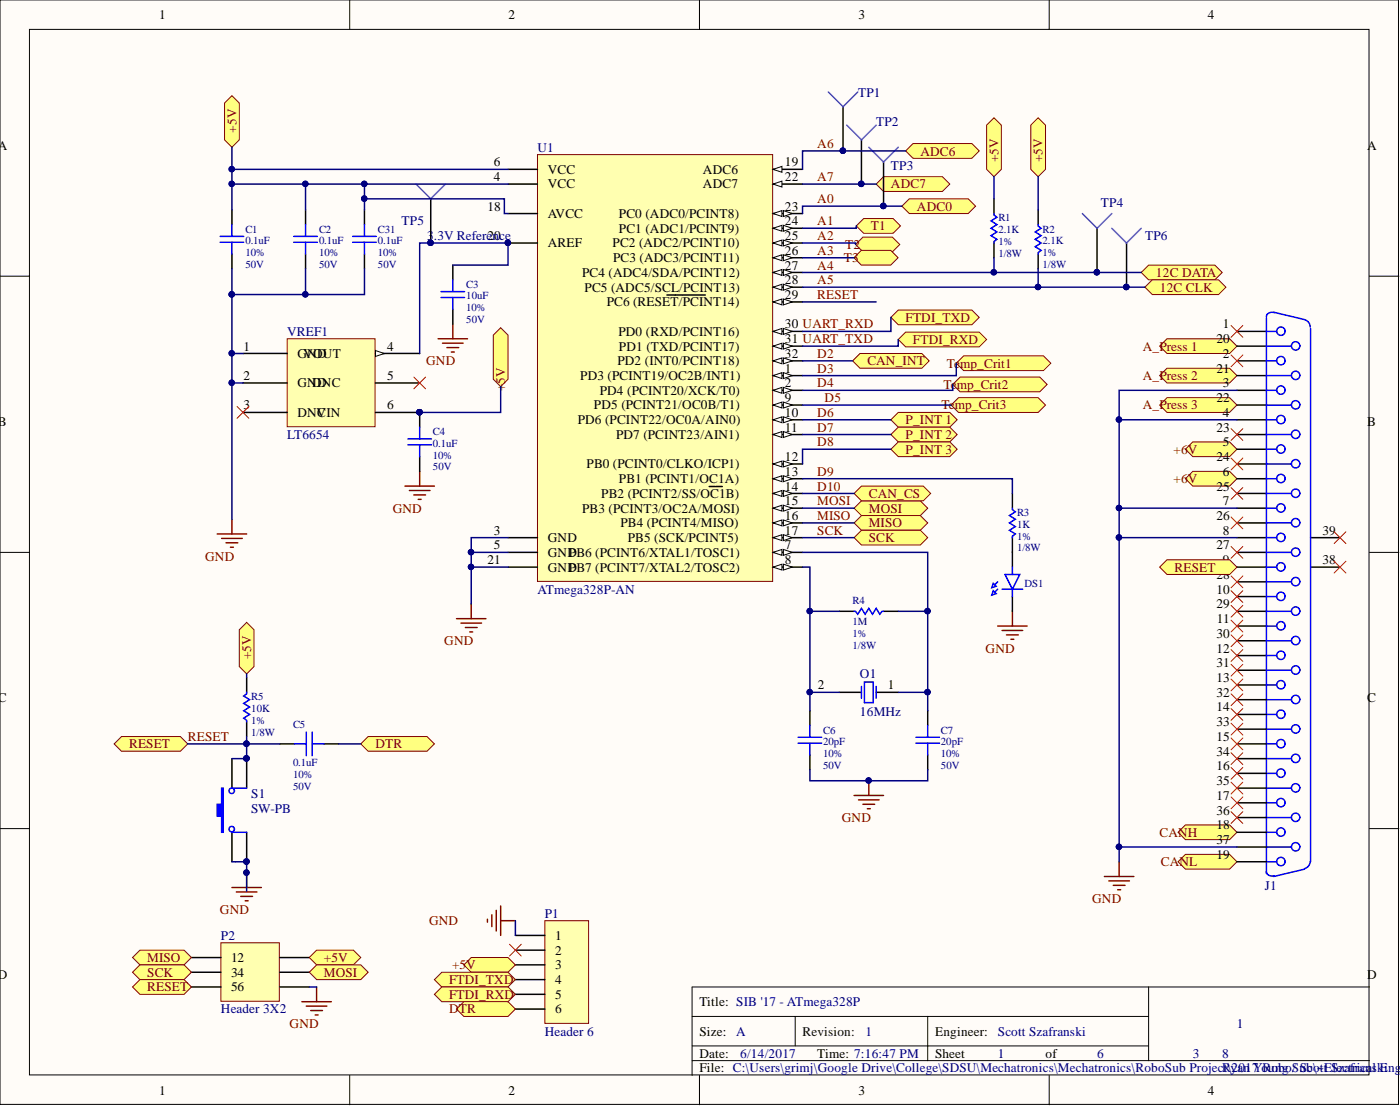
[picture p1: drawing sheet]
<svg xmlns="http://www.w3.org/2000/svg" width="241mm" height="190mm" viewBox="0 0 241 190" stroke-linecap="round" stroke-linejoin="round" font-family="sans-serif">
<defs><g id="words">
<g font-size="2.3">
<text x="27.4" y="3.3">1</text>
<text x="87.6" y="3.3">2</text>
<text x="148" y="3.3">3</text>
<text x="208.2" y="3.3">4</text>
<text x="-.4" y="25.8">A</text>
<text x="85.1" y="28.7">6</text>
<text x="94.4" y="29.9">VCC</text>
<text x="121.2" y="29.9">ADC6</text>
<text x="135.3" y="28.7">19</text>
<text x="235.6" y="25.8">A</text>
<text x="85.1" y="31.2">4</text>
<text x="94.4" y="32.5">VCC</text>
<text x="121.2" y="32.5">ADC7</text>
<text x="135.3" y="31.2">22</text>
<text x="84" y="36.3">18</text>
<text x="84" y="41.3">20</text>
<text x="94.4" y="37.5">AVCC</text>
<text x="106.7" y="37.5">PC0 (ADC0/PCINT8)</text>
<text x="106.7" y="40.1">PC1 (ADC1/PCINT9)</text>
<text x="135.3" y="36.3">23</text>
<text x="135.3" y="38.8">24</text>
<text x="135.3" y="41.3">25</text>
<text x="94.4" y="42.6">AREF</text>
<text x="100.3" y="47.7">PC4 (ADC4/SDA/PCINT12)</text>
<text x="105.6" y="42.6">PC2 (ADC2/PCINT10)</text>
<text x="105.7" y="45.2">PC3 (ADC3/PCINT11)</text>
<text x="135.3" y="43.9">26</text>
<text x="135.3" y="46.4">27</text>
<text x="100.8" y="50.2">PC5 (ADC5/SCL/PCINT13)</text>
<text x="104.6" y="52.8">PC6 (RESET/PCINT14)</text>
<text x="135.3" y="51.5">29</text>
<text x="135.3" y="49">28</text>
<text x="106.6" y="57.8">PD0 (RXD/PCINT16)</text>
<text x="135.3" y="56.6">30 UART_RXD</text>
<text x="135.3" y="59.1">31 UART_TXD</text>
<text x="209.6" y="59.1">20</text>
<text x="210.7" y="56.6">1</text>
<text x="42" y="60.4">1</text>
<text x="42" y="65.5">2</text>
<text x="51.3" y="61.6">GVNODUT</text>
<text x="66.8" y="60.4">4</text>
<text x="66.8" y="65.5">5</text>
<text x="100" y="65.5">PD3 (PCINT19/OC2B/INT1)</text>
<text x="106.4" y="62.9">PD2 (INT0/PCINT18)</text>
<text x="106.7" y="60.4">PD1 (TXD/PCINT17)</text>
<text x="135.3" y="61.6">32</text>
<text x="135.3" y="64.2">1</text>
<text x="209.6" y="64.2">21</text>
<text x="210.7" y="61.6">2</text>
<text x="42" y="70.5">3</text>
<text x="51.3" y="66.7">GNDDNC</text>
<text x="51.3" y="71.8">DNVIN</text>
<text x="54.6" y="71.8">C</text>
<text x="66.8" y="70.5">6</text>
<text x="102.4" y="70.5">PD5 (PCINT21/OC0B/T1)</text>
<text x="103.4" y="68">PD4 (PCINT20/XCK/T0)</text>
<text x="135.3" y="66.7">2</text>
<text x="135.3" y="69.3">9</text>
<text x="135.3" y="71.8">10</text>
<text x="209.6" y="69.3">22</text>
<text x="210.7" y="71.8">4</text>
<text x="210.7" y="66.7">3</text>
<text x="-.4" y="73.4">B</text>
<text x="99.6" y="73.1">PD6 (PCINT22/OC0A/AIN0)</text>
<text x="106.2" y="75.6">PD7 (PCINT23/AIN1)</text>
<text x="135.3" y="74.3">11</text>
<text x="209.6" y="74.3">23</text>
<text x="210.7" y="76.9">5</text>
<text x="235.6" y="73.4">B</text>
<text x="101.1" y="80.7">PB0 (PCINT0/CLKO/ICP1)</text>
<text x="106.7" y="83.2">PB1 (PCINT1/OC1A)</text>
<text x="135.3" y="79.4">12</text>
<text x="135.3" y="81.9">13</text>
<text x="209.6" y="79.4">24</text>
<text x="210.7" y="81.9">6</text>
<text x="100.3" y="88.3">PB3 (PCINT3/OC2A/MOSI)</text>
<text x="103.6" y="85.8">PB2 (PCINT2/SS/OC1B)</text>
<text x="135.3" y="84.5">14</text>
<text x="135.3" y="87">15</text>
<text x="135.3" y="89.6">16</text>
<text x="209.6" y="84.5">25</text>
<text x="209.6" y="89.6">26</text>
<text x="210.7" y="87">7</text>
<text x="85.1" y="94.6">5</text>
<text x="85.1" y="92.1">3</text>
<text x="94.4" y="95.9">GND</text>
<text x="94.4" y="93.4">GND</text>
<text x="98.1" y="95.9">PB6 (PCINT6/XTAL1/TOSC1)</text>
<text x="106.9" y="90.8">PB4 (PCINT4/MISO)</text>
<text x="108.2" y="93.4">PB5 (SCK/PCINT5)</text>
<text x="135.3" y="94.6">7</text>
<text x="135.3" y="92.1">17</text>
<text x="209.6" y="94.6">27</text>
<text x="210.7" y="92.1">8</text>
<text x="227.9" y="92.1">39</text>
<text x="84" y="97.2">21</text>
<text x="94.4" y="98.4">GND</text>
<text x="98.1" y="98.4">PB7 (PCINT7/XTAL2/TOSC2)</text>
<text x="135.3" y="97.2">8</text>
<text x="209.6" y="99.7">28</text>
<text x="210.7" y="97.2">9</text>
<text x="227.9" y="97.2">38</text>
<text x="209.6" y="102.2">10</text>
<text x="209.6" y="104.8">29</text>
<text x="209.7" y="107.3">11</text>
<text x="209.6" y="112.4">12</text>
<text x="209.6" y="109.9">30</text>
<text x="140.9" y="118.7">2</text>
<text x="153" y="118.7">1</text>
<text x="209.6" y="117.5">13</text>
<text x="209.6" y="114.9">31</text>
<text x="-.4" y="120.9">C</text>
<text x="209.6" y="122.5">14</text>
<text x="209.6" y="125.1">33</text>
<text x="209.6" y="120">32</text>
<text x="235.6" y="120.9">C</text>
<text x="209.6" y="127.6">15</text>
<text x="209.6" y="130.2">34</text>
<text x="209.6" y="137.8">17</text>
<text x="209.6" y="132.7">16</text>
<text x="209.6" y="135.2">35</text>
<text x="209.6" y="142.8">18</text>
<text x="209.6" y="140.3">36</text>
<text x="209.6" y="147.9">19</text>
<text x="209.6" y="145.4">37</text>
<text x="95.7" y="161.9">1</text>
<text x="39.8" y="165.7">12</text>
<text x="95.7" y="164.4">2</text>
<text x="95.7" y="167">3</text>
<text x="-.4" y="168.6">D</text>
<text x="39.8" y="168.2">34</text>
<text x="39.8" y="170.8">56</text>
<text x="95.7" y="169.5">4</text>
<text x="95.7" y="172">5</text>
<text x="120.6" y="173.3">Title: SIB '17 - ATmega328P</text>
<text x="235.6" y="168.6">D</text>
<text x="95.7" y="174.6">6</text>
<text x="120.6" y="178.4">Size:</text>
<text x="161.2" y="178.4">Engineer:</text>
<text x="120.6" y="182.2">Date:</text>
<text x="120.6" y="184.7">File: C:\Users\grimj\Google Drive\College\SDSU\Mechatronics\Mechatronics\RoboSub ProjectR\y2an Young / Scott lectricalskEing</text>
<text x="140.9" y="182.2">Time: 7:16:47 PM</text>
<text x="161.2" y="182.2">Sheet</text>
<text x="180.2" y="182.2">of</text>
<text x="27.4" y="188.5">1</text>
<text x="87.6" y="188.5">2</text>
<text x="148" y="188.5">3</text>
<text x="208.2" y="188.5">4</text>
</g>
<g font-size="2.3" fill="#000080">
<text x="147.9" y="16.7">TP1</text>
<text x="151" y="21.7">TP2</text>
<text x="92.6" y="26.1">U1</text>
<text x="153.6" y="29.3">TP3</text>
<text x="189.8" y="35.7">TP4</text>
<text x="69.2" y="38.8">TP5</text>
<text x="73.6" y="41.3">3</text>
<text x="74.8" y="41.3">.3V Reference</text>
<text x="197.4" y="41.3">TP6</text>
<text x="49.5" y="57.8">VREF1</text>
<text x="49.5" y="75.6">LT6654</text>
<text x="92.6" y="102.2">ATmega328P-AN</text>
<text x="148.2" y="116.7">O1</text>
<text x="148.2" y="123.3">16MHz</text>
<text x="43.3" y="137.5">S1</text>
<text x="43.3" y="140.1">SW-PB</text>
<text x="218" y="153.3">J1</text>
<text x="38.1" y="161.9">P2</text>
<text x="93.9" y="158.1">P1</text>
<text x="38.1" y="174.6">Header 3X2</text>
<text x="93.9" y="178.4">Header 6</text>
<text x="126.9" y="178.4">A</text>
<text x="149.2" y="178.4">1</text>
<text x="172" y="178.4">Scott Szafranski</text>
<text x="213.2" y="177.1">1</text>
<text x="127.6" y="182.2">6/14/2017</text>
<text x="172" y="182.2">1</text>
<text x="189.1" y="182.2">6</text>
<text x="205.6" y="182.2">3</text>
<text x="210.7" y="182.2">8</text>
<text x="213.5" y="184.7">017 RoboSub\~ESzafran</text>
</g>
<g font-size="2.3" fill="#800000">
<text x="40.8" y="22.8" transform="rotate(-90 40.8 22.8)">+5V</text>
<text x="140.9" y="25.5">A6</text>
<text x="158.6" y="26.8">ADC6</text>
<text x="172.1" y="27.9" transform="rotate(-90 172.1 27.9)">+5V</text>
<text x="179.7" y="27.9" transform="rotate(-90 179.7 27.9)">+5V</text>
<text x="140.9" y="35">A0</text>
<text x="140.9" y="31.2">A7</text>
<text x="153.6" y="32.5">ADC7</text>
<text x="140.9" y="38.8">A1</text>
<text x="140.9" y="41.3">A2</text>
<text x="150.1" y="39.7">T1</text>
<text x="158" y="36.3">ADC0</text>
<text x="140.9" y="43.9">A3</text>
<text x="140.9" y="46.4">A4</text>
<text x="145.4" y="45.2">T3</text>
<text x="145.7" y="42.9">T2</text>
<text x="199.2" y="47.7">12C DATA</text>
<text x="140.9" y="51.5">RESET</text>
<text x="140.9" y="49">A5</text>
<text x="199.9" y="50.2">12C CLK</text>
<text x="156.1" y="55.5">FTDI_TXD</text>
<text x="157.4" y="59.3">FTDI_RXD</text>
<text x="73.4" y="62.9">GND</text>
<text x="140.9" y="64.2">D3</text>
<text x="140.9" y="61.6">D2</text>
<text x="149.5" y="62.9">CAN_INT</text>
<text x="163.2" y="63.3">Temp_Crit1</text>
<text x="197" y="60.4">A_Press 1</text>
<text x="197" y="65.5">A_Press 2</text>
<text x="87.1" y="67.4" transform="rotate(-90 87.1 67.4)">+5V</text>
<text x="140.9" y="66.7">D4</text>
<text x="140.9" y="71.8">D6</text>
<text x="142.1" y="69.3">D5</text>
<text x="162.3" y="70.5">Temp_Crit3</text>
<text x="162.6" y="67">Temp_Crit2</text>
<text x="197" y="70.5">A_Press 3</text>
<text x="140.9" y="74.3">D7</text>
<text x="140.9" y="76.9">D8</text>
<text x="156.1" y="73.1">P_INT 1</text>
<text x="156.1" y="75.6">P_INT 2</text>
<text x="140.9" y="81.9">D9</text>
<text x="156.1" y="78.1">P_INT 3</text>
<text x="202.3" y="78.1">+6V</text>
<text x="202.3" y="83.2">+6V</text>
<text x="67.7" y="88.3">GND</text>
<text x="140.9" y="84.5">D10</text>
<text x="140.9" y="87">MOSI</text>
<text x="140.9" y="89.6">MISO</text>
<text x="149.7" y="88.3">MOSI</text>
<text x="149.7" y="85.8">CAN_CS</text>
<text x="140.9" y="92.1">SCK</text>
<text x="149.7" y="90.8">MISO</text>
<text x="149.7" y="93.4">SCK</text>
<text x="35.4" y="96.6">GND</text>
<text x="202.5" y="98.4">RESET</text>
<text x="43.3" y="113.5" transform="rotate(-90 43.3 113.5)">+5V</text>
<text x="76.6" y="111.1">GND</text>
<text x="169.9" y="112.4">GND</text>
<text x="22.3" y="128.9">RESET</text>
<text x="32.4" y="127.6">RESET</text>
<text x="64.7" y="128.9">DTR</text>
<text x="145.1" y="141.6">GND</text>
<text x="199.8" y="144.1">CANH</text>
<text x="200.1" y="149.2">CANL</text>
<text x="188.2" y="155.5">GND</text>
<text x="37.9" y="157.5">GND</text>
<text x="73.9" y="159.3">GND</text>
<text x="25.4" y="165.7">MISO</text>
<text x="55.8" y="165.7">+5V</text>
<text x="77.9" y="167">+5V</text>
<text x="25.4" y="168.2">SCK</text>
<text x="25.4" y="170.8">RESET</text>
<text x="55.8" y="168.2">MOSI</text>
<text x="77.4" y="169.5">FTDI_TXD</text>
<text x="77.4" y="172">FTDI_RXD</text>
<text x="49.9" y="177.1">GND</text>
<text x="77.4" y="174.6">DTR</text>
</g>
<text font-size="2.3" fill="#080d02" x="138.3" y="178.4">Revision:</text>
<g font-size="1.9" fill="#000080">
<text x="42.3" y="40.1">C1</text>
<text x="55" y="40.1">C2</text>
<text x="65.1" y="40.1">C31</text>
<text x="172.1" y="40.2">2.1K</text>
<text x="172.1" y="38.1">R1</text>
<text x="179.7" y="40.1">R2</text>
<text x="42.3" y="42.1">0.1uF</text>
<text x="42.3" y="44.1">10%</text>
<text x="42.3" y="46.2">50V</text>
<text x="55" y="42.1">0.1uF</text>
<text x="55" y="44.1">10%</text>
<text x="55" y="46.2">50V</text>
<text x="65.1" y="42.1">0.1uF</text>
<text x="65.1" y="44.1">10%</text>
<text x="65.1" y="46.2">50V</text>
<text x="172.1" y="42.2">1%</text>
<text x="172.1" y="44.2">1/8W</text>
<text x="179.7" y="42.1">2.1K</text>
<text x="179.7" y="44.1">1%</text>
<text x="179.7" y="46.2">1/8W</text>
<text x="80.4" y="51.6">10uF</text>
<text x="80.4" y="53.6">10%</text>
<text x="80.4" y="49.6">C3</text>
<text x="80.4" y="55.6">50V</text>
<text x="74.6" y="77">0.1uF</text>
<text x="74.6" y="74.9">C4</text>
<text x="74.6" y="79">10%</text>
<text x="74.6" y="81">50V</text>
<text x="175.3" y="88.9">R3</text>
<text x="175.3" y="90.9">1K</text>
<text x="175.3" y="92.9">1%</text>
<text x="175.3" y="95">1/8W</text>
<text x="176.6" y="101.1">DS1</text>
<text x="147" y="107.7">1M</text>
<text x="147" y="104.1">R4</text>
<text x="147" y="109.7">1%</text>
<text x="147" y="111.7">1/8W</text>
<text x="43.3" y="122.6">10K</text>
<text x="43.3" y="124.7">1%</text>
<text x="43.3" y="120.6">R5</text>
<text x="50.5" y="125.4">C5</text>
<text x="43.3" y="126.7">1/8W</text>
<text x="141.9" y="128.4">20pF</text>
<text x="141.9" y="130.4">10%</text>
<text x="141.9" y="126.4">C6</text>
<text x="162.2" y="128.4">20pF</text>
<text x="162.2" y="130.4">10%</text>
<text x="162.2" y="126.4">C7</text>
<text x="50.5" y="132">0.1uF</text>
<text x="50.5" y="134.1">10%</text>
<text x="50.5" y="136.1">50V</text>
<text x="141.9" y="132.4">50V</text>
<text x="162.2" y="132.4">50V</text>
</g>
</g></defs>
<g fill="#fffcf8" stroke="#000" stroke-width=".17">
<path d="M0 0h241v190.2h-241z"/>
<path d="M5.1 5.1h230.9v180h-230.9z"/>
</g>
<g fill="none" stroke="#000" stroke-width=".17">
<path d="M60.3 0v5.1M120.6 0v5.1M180.8 0v5.1M0 47.6h5.1M236 47.6h5.1M0 95.1h5.1M236 95.1h5.1M0 142.7h5.1M236 142.7h5.1M119.3 175.1h40.6M137.1 175.1v5M198 175.1h-38.1v5h-40.6"/>
<path d="M198 170v12.7M236 170h-116.7v15.2M60.3 185.2v5.1M119.3 182.7h116.7M120.6 185.2v5.1M180.8 185.2v5.1M198 180.1h-38.1v2.6"/>
</g>
<g fill="#ffff80" stroke="#800000" stroke-width=".17">
<path d="M154.8 58.5l1.3-1.3h12.7l1.3 1.3-1.3 1.2h-12.7z" fill-rule="evenodd"/>
<path d="M153.6 54.7l1.2-1.3h12.7l1.3 1.3-1.3 1.2h-12.7z" fill-rule="evenodd"/>
<path d="M62.2 128.1l1.3-1.2h10.1l1.3 1.2-1.3 1.3h-10.1z" fill-rule="evenodd"/>
</g>
<path d="M42.5 116.7v2.5M144.7 105.3h2.5M152.3 105.3h2.5M42.5 124.3v2.6" fill="none" stroke="#000" stroke-width=".25"/>
<path d="M42.5 119.2v.3l-.5 .4 1 .6-1 .7 1 .6-1 .6 1 .7-1 .6 .5 .4v.2M147.2 105.3h.3l.3 .5 .7-1 .6 1 .6-1 .7 1 .6-1 .6 1 .4-.5h.3" fill="none" stroke="#00f" stroke-width=".25"/>
<g fill="none" stroke="#800000" stroke-width=".25">
<path d="M37.4 92h5.1M38.2 92.7h3.6M39 93.5h2M39.7 94.3h.5M40 89.4v2.6M78.7 106.6h5.1M79.4 107.3h3.6M80.2 108.1h2M81 108.8h.5M81.2 104v2.6M147.2 137h5.1M148 137.8h3.5"/>
<path d="M148.7 138.5h2.1M149.5 139.3h.5M149.7 134.5v2.5M40 152.9h5.1M40.7 153.6h3.6M41.5 154.4h2M42.3 155.2h.5M42.5 150.3v2.6"/>
</g>
<g fill="#000080" stroke="#000080" stroke-width=".17">
<circle cx="42.5" cy="150.3" r=".47"/>
<circle cx="149.7" cy="134.4" r=".47"/>
</g>
<g fill="#ffff80" stroke="#800000" stroke-width=".17">
<path d="M147.2 87.5l1.3-1.2h10.1l1.3 1.2-1.3 1.3h-10.1z" fill-rule="evenodd"/>
<path d="M147.2 90.1l1.3-1.3h10.1l1.3 1.3-1.3 1.2h-10.1z" fill-rule="evenodd"/>
<path d="M147.2 92.6l1.3-1.3h10.1l1.3 1.3-1.3 1.3h-10.1z" fill-rule="evenodd"/>
<path d="M19.7 128.1l1.2-1.2h10.2l1.3 1.2-1.3 1.3h-10.2z" fill-rule="evenodd"/>
</g>
<path d="M92.6 26.6h40.6v73.5h-40.6z" fill="#ffffb0" stroke="#800000" stroke-width=".17"/>
<path d="M133.2 52h5.1" fill="none" stroke="#000" stroke-width=".25"/>
<path d="M133.2 52l1.6-.5v1z" fill="#fffcf8"/>
<path d="M133.2 52l1.6-.5v1z" fill="none" stroke="#000" stroke-width=".17"/>
<path d="M135 51.5l1.5 .5-1.5 .5z" fill="#fffcf8"/>
<path d="M135 51.5l1.5 .5-1.5 .5z" fill="none" stroke="#000" stroke-width=".17"/>
<path d="M114.9 50.8h2.8M117.7 50.8h1.1M118.9 50.8h1.3M120.3 50.8h1.3M133.2 57.1h5.1" fill="none" stroke="#000" stroke-width=".25"/>
<path d="M133.2 57.1l1.6-.5v1z" fill="#fffcf8"/>
<path d="M133.2 57.1l1.6-.5v1z" fill="none" stroke="#000" stroke-width=".17"/>
<path d="M135 56.6l1.5 .5-1.5 .5z" fill="#fffcf8"/>
<path d="M135 56.6l1.5 .5-1.5 .5z" fill="none" stroke="#000" stroke-width=".17"/>
<path d="M133.2 59.6h5.1" fill="none" stroke="#000" stroke-width=".25"/>
<path d="M133.2 59.6l1.6-.5v1z" fill="#fffcf8"/>
<path d="M133.2 59.6l1.6-.5v1z" fill="none" stroke="#000" stroke-width=".17"/>
<path d="M135 59.1l1.5 .5-1.5 .5z" fill="#fffcf8"/>
<path d="M135 59.1l1.5 .5-1.5 .5z" fill="none" stroke="#000" stroke-width=".17"/>
<path d="M133.2 62.2h5.1" fill="none" stroke="#000" stroke-width=".25"/>
<path d="M133.2 62.2l1.6-.6v1.1z" fill="#fffcf8"/>
<path d="M133.2 62.2l1.6-.6v1.1z" fill="none" stroke="#000" stroke-width=".17"/>
<path d="M135 61.6l1.5 .6-1.5 .5z" fill="#fffcf8"/>
<path d="M135 61.6l1.5 .6-1.5 .5z" fill="none" stroke="#000" stroke-width=".17"/>
<path d="M133.2 67.2h5.1" fill="none" stroke="#000" stroke-width=".25"/>
<path d="M133.2 67.2l1.6-.5v1z" fill="#fffcf8"/>
<path d="M133.2 67.2l1.6-.5v1z" fill="none" stroke="#000" stroke-width=".17"/>
<path d="M135 66.7l1.5 .5-1.5 .5z" fill="#fffcf8"/>
<path d="M135 66.7l1.5 .5-1.5 .5z" fill="none" stroke="#000" stroke-width=".17"/>
<path d="M87.6 29.2h5M87.6 95.1h5M133.2 95.1h5.1" fill="none" stroke="#000" stroke-width=".25"/>
<path d="M133.2 95.1l1.6-.5v1.1z" fill="#fffcf8"/>
<path d="M133.2 95.1l1.6-.5v1.1z" fill="none" stroke="#000" stroke-width=".17"/>
<path d="M135 94.6l1.5 .5-1.5 .6z" fill="#fffcf8"/>
<path d="M135 94.6l1.5 .5-1.5 .6z" fill="none" stroke="#000" stroke-width=".17"/>
<path d="M133.2 97.7h5.1" fill="none" stroke="#000" stroke-width=".25"/>
<path d="M133.2 97.7l1.6-.5v1z" fill="#fffcf8"/>
<path d="M133.2 97.7l1.6-.5v1z" fill="none" stroke="#000" stroke-width=".17"/>
<path d="M135 97.2l1.5 .5-1.5 .5z" fill="#fffcf8"/>
<path d="M135 97.2l1.5 .5-1.5 .5z" fill="none" stroke="#000" stroke-width=".17"/>
<path d="M133.2 69.8h5.1" fill="none" stroke="#000" stroke-width=".25"/>
<path d="M133.2 69.8l1.6-.5v1z" fill="#fffcf8"/>
<path d="M133.2 69.8l1.6-.5v1z" fill="none" stroke="#000" stroke-width=".17"/>
<path d="M135 69.3l1.5 .5-1.5 .5z" fill="#fffcf8"/>
<path d="M135 69.3l1.5 .5-1.5 .5z" fill="none" stroke="#000" stroke-width=".17"/>
<path d="M133.2 72.3h5.1" fill="none" stroke="#000" stroke-width=".25"/>
<path d="M133.2 72.3l1.6-.5v1z" fill="#fffcf8"/>
<path d="M133.2 72.3l1.6-.5v1z" fill="none" stroke="#000" stroke-width=".17"/>
<path d="M135 71.8l1.5 .5-1.5 .5z" fill="#fffcf8"/>
<path d="M135 71.8l1.5 .5-1.5 .5z" fill="none" stroke="#000" stroke-width=".17"/>
<path d="M133.2 74.8h5.1" fill="none" stroke="#000" stroke-width=".25"/>
<path d="M133.2 74.8l1.6-.5v1.1z" fill="#fffcf8"/>
<path d="M133.2 74.8l1.6-.5v1.1z" fill="none" stroke="#000" stroke-width=".17"/>
<path d="M135 74.3l1.5 .5-1.5 .6z" fill="#fffcf8"/>
<path d="M135 74.3l1.5 .5-1.5 .6z" fill="none" stroke="#000" stroke-width=".17"/>
<path d="M133.2 79.9h5.1" fill="none" stroke="#000" stroke-width=".25"/>
<path d="M133.2 79.9l1.6-.5v1z" fill="#fffcf8"/>
<path d="M133.2 79.9l1.6-.5v1z" fill="none" stroke="#000" stroke-width=".17"/>
<path d="M135 79.4l1.5 .5-1.5 .5z" fill="#fffcf8"/>
<path d="M135 79.4l1.5 .5-1.5 .5z" fill="none" stroke="#000" stroke-width=".17"/>
<path d="M133.2 82.5h5.1" fill="none" stroke="#000" stroke-width=".25"/>
<path d="M133.2 82.5l1.6-.6v1.1z" fill="#fffcf8"/>
<path d="M133.2 82.5l1.6-.6v1.1z" fill="none" stroke="#000" stroke-width=".17"/>
<path d="M135 81.9l1.5 .6-1.5 .5z" fill="#fffcf8"/>
<path d="M135 81.9l1.5 .6-1.5 .5z" fill="none" stroke="#000" stroke-width=".17"/>
<path d="M133.2 85h5.1" fill="none" stroke="#000" stroke-width=".25"/>
<path d="M133.2 85l1.6-.5v1z" fill="#fffcf8"/>
<path d="M133.2 85l1.6-.5v1z" fill="none" stroke="#000" stroke-width=".17"/>
<path d="M135 84.5l1.5 .5-1.5 .5z" fill="#fffcf8"/>
<path d="M135 84.5l1.5 .5-1.5 .5z" fill="none" stroke="#000" stroke-width=".17"/>
<path d="M122.2 83.8h1.1M123.4 83.8h1.1M133.2 87.5h5.1" fill="none" stroke="#000" stroke-width=".25"/>
<path d="M133.2 87.5l1.6-.5v1z" fill="#fffcf8"/>
<path d="M133.2 87.5l1.6-.5v1z" fill="none" stroke="#000" stroke-width=".17"/>
<path d="M135 87l1.5 .5-1.5 .5z" fill="#fffcf8"/>
<path d="M135 87l1.5 .5-1.5 .5z" fill="none" stroke="#000" stroke-width=".17"/>
<path d="M133.2 90.1h5.1" fill="none" stroke="#000" stroke-width=".25"/>
<path d="M133.2 90.1l1.6-.5v1z" fill="#fffcf8"/>
<path d="M133.2 90.1l1.6-.5v1z" fill="none" stroke="#000" stroke-width=".17"/>
<path d="M135 89.6l1.5 .5-1.5 .5z" fill="#fffcf8"/>
<path d="M135 89.6l1.5 .5-1.5 .5z" fill="none" stroke="#000" stroke-width=".17"/>
<path d="M133.2 92.6h5.1" fill="none" stroke="#000" stroke-width=".25"/>
<path d="M133.2 92.6l1.6-.5v1z" fill="#fffcf8"/>
<path d="M133.2 92.6l1.6-.5v1z" fill="none" stroke="#000" stroke-width=".17"/>
<path d="M135 92.1l1.5 .5-1.5 .5z" fill="#fffcf8"/>
<path d="M135 92.1l1.5 .5-1.5 .5z" fill="none" stroke="#000" stroke-width=".17"/>
<path d="M87.6 36.8h5M133.2 36.8h5.1M87.6 41.9h5M87.6 97.7h5" fill="none" stroke="#000" stroke-width=".25"/>
<circle cx="87.5" cy="41.8" r=".47" fill="#000080" stroke="#000080" stroke-width=".17"/>
<path d="M133.2 36.8l1.6-.5v1z" fill="#fffcf8"/>
<path d="M133.2 36.8l1.6-.5v1z" fill="none" stroke="#000" stroke-width=".17"/>
<path d="M135 36.3l1.5 .5-1.5 .5z" fill="#fffcf8"/>
<path d="M135 36.3l1.5 .5-1.5 .5z" fill="none" stroke="#000" stroke-width=".17"/>
<path d="M133.2 39.3h5.1" fill="none" stroke="#000" stroke-width=".25"/>
<path d="M133.2 39.3l1.6-.5v1z" fill="#fffcf8"/>
<path d="M133.2 39.3l1.6-.5v1z" fill="none" stroke="#000" stroke-width=".17"/>
<path d="M135 38.8l1.5 .5-1.5 .5z" fill="#fffcf8"/>
<path d="M135 38.8l1.5 .5-1.5 .5z" fill="none" stroke="#000" stroke-width=".17"/>
<path d="M133.2 41.9h5.1" fill="none" stroke="#000" stroke-width=".25"/>
<path d="M133.2 41.9l1.6-.6v1.1z" fill="#fffcf8"/>
<path d="M133.2 41.9l1.6-.6v1.1z" fill="none" stroke="#000" stroke-width=".17"/>
<path d="M135 41.3l1.5 .6-1.5 .5z" fill="#fffcf8"/>
<path d="M135 41.3l1.5 .6-1.5 .5z" fill="none" stroke="#000" stroke-width=".17"/>
<path d="M133.2 44.4h5.1" fill="none" stroke="#000" stroke-width=".25"/>
<path d="M133.2 44.4l1.6-.5v1z" fill="#fffcf8"/>
<path d="M133.2 44.4l1.6-.5v1z" fill="none" stroke="#000" stroke-width=".17"/>
<path d="M135 43.9l1.5 .5-1.5 .5z" fill="#fffcf8"/>
<path d="M135 43.9l1.5 .5-1.5 .5z" fill="none" stroke="#000" stroke-width=".17"/>
<path d="M133.2 46.9h5.1" fill="none" stroke="#000" stroke-width=".25"/>
<path d="M133.2 46.9l1.6-.5v1z" fill="#fffcf8"/>
<path d="M133.2 46.9l1.6-.5v1z" fill="none" stroke="#000" stroke-width=".17"/>
<path d="M135 46.4l1.5 .5-1.5 .5z" fill="#fffcf8"/>
<path d="M135 46.4l1.5 .5-1.5 .5z" fill="none" stroke="#000" stroke-width=".17"/>
<path d="M133.2 49.5h5.1" fill="none" stroke="#000" stroke-width=".25"/>
<path d="M133.2 49.5l1.6-.5v1z" fill="#fffcf8"/>
<path d="M133.2 49.5l1.6-.5v1z" fill="none" stroke="#000" stroke-width=".17"/>
<path d="M135 49l1.5 .5-1.5 .5z" fill="#fffcf8"/>
<path d="M135 49l1.5 .5-1.5 .5z" fill="none" stroke="#000" stroke-width=".17"/>
<path d="M87.6 31.7h5M133.2 29.2h5.1M87.6 92.6h5" fill="none" stroke="#000" stroke-width=".25"/>
<path d="M133.2 29.2l1.6-.5v1z" fill="#fffcf8"/>
<path d="M133.2 29.2l1.6-.5v1z" fill="none" stroke="#000" stroke-width=".17"/>
<path d="M133.2 31.7h5.1" fill="none" stroke="#000" stroke-width=".25"/>
<path d="M133.2 31.7l1.6-.5v1z" fill="#fffcf8"/>
<path d="M133.2 31.7l1.6-.5v1z" fill="none" stroke="#000" stroke-width=".17"/>
<path d="M133.2 64.7h5.1" fill="none" stroke="#000" stroke-width=".25"/>
<path d="M133.2 64.7l1.6-.5v1z" fill="#fffcf8"/>
<path d="M133.2 64.7l1.6-.5v1z" fill="none" stroke="#000" stroke-width=".17"/>
<path d="M135 64.2l1.5 .5-1.5 .5z" fill="#fffcf8"/>
<path d="M135 64.2l1.5 .5-1.5 .5z" fill="none" stroke="#000" stroke-width=".17"/>
<circle cx="87.5" cy="41.8" r=".47" fill="#000080" stroke="#000080" stroke-width=".17"/>
<g fill="#ffff80" stroke="#800000" stroke-width=".17">
<path d="M147 62.2l1.2-1.3h10.7l1.3 1.3-1.3 1.2h-10.7z" fill-rule="evenodd"/>
<path d="M147.2 85l1.3-1.3h10.6l1.3 1.3-1.3 1.3h-10.6z" fill-rule="evenodd"/>
<path d="M155.5 35.5l1.2-1.3h10.2l1.2 1.3-1.2 1.3h-10.2z" fill-rule="evenodd"/>
<path d="M196.7 46.9l1.3-1.2h11.4l1.3 1.2-1.3 1.3h-11.4z" fill-rule="evenodd"/>
<path d="M197.3 49.5l1.3-1.3h11.4l1.3 1.3-1.3 1.2h-11.4z" fill-rule="evenodd"/>
<path d="M156.1 26l1.3-1.3h10.1l1.3 1.3-1.3 1.3h-10.1z" fill-rule="evenodd"/>
<path d="M151 31.7l1.3-1.3h10.1l1.3 1.3-1.3 1.3h-10.1z" fill-rule="evenodd"/>
<path d="M170.1 21.6l1.2-1.3 1.3 1.3v7.6l-1.3 1.2-1.2-1.2z" fill-rule="evenodd"/>
<path d="M177.7 21.6l1.2-1.3 1.3 1.3v7.6l-1.3 1.2-1.2-1.2z" fill-rule="evenodd"/>
<path d="M153.6 72.3l1.2-1.3h8.9l1.3 1.3-1.3 1.3h-8.9z" fill-rule="evenodd"/>
<path d="M153.6 74.8l1.2-1.2h8.9l1.3 1.2-1.3 1.3h-8.9z" fill-rule="evenodd"/>
<path d="M153.6 77.4l1.2-1.3h8.9l1.3 1.3-1.3 1.2h-8.9z" fill-rule="evenodd"/>
<path d="M147.6 38.9l1.3-1.3h5l1.3 1.3-1.3 1.3h-5z" fill-rule="evenodd"/>
<path d="M147.5 42.1l1.2-1.3h5.1l1.3 1.3-1.3 1.3h-5.1z" fill-rule="evenodd"/>
<path d="M147.2 44.4l1.3-1.3h5l1.3 1.3-1.3 1.3h-5z" fill-rule="evenodd"/>
<path d="M164.8 62.6l1.3-1.3h13.7l1.3 1.3-1.3 1.2h-13.7z" fill-rule="evenodd"/>
<path d="M164.2 66.2l1.3-1.3h13.7l1.3 1.3-1.3 1.3h-13.7z" fill-rule="evenodd"/>
<path d="M163.9 69.8l1.3-1.3h13.7l1.3 1.3-1.3 1.2h-13.7z" fill-rule="evenodd"/>
<path d="M38.7 17.8l1.3-1.3 1.2 1.3v6.3l-1.2 1.3-1.3-1.3z" fill-rule="evenodd"/>
<path d="M41.2 108.5l1.3-1.3 1.3 1.3v6.3l-1.3 1.3-1.3-1.3z" fill-rule="evenodd"/>
</g>
<path d="M38.1 162.4h10v10.1h-10z" fill="#ffffb0" stroke="#800000" stroke-width=".17"/>
<path d="M33 164.9h5.1M33 167.5h5.1M33 170h5.1M48.2 164.9h5.1M48.2 167.5h5.1M48.2 170h5.1" fill="none" stroke="#000" stroke-width=".25"/>
<g fill="#ffff80" stroke="#800000" stroke-width=".17">
<path d="M22.8 164.9l1.3-1.2h7.6l1.3 1.2-1.3 1.3h-7.6z" fill-rule="evenodd"/>
<path d="M22.8 167.5l1.3-1.3h7.6l1.3 1.3-1.3 1.2h-7.6z" fill-rule="evenodd"/>
<path d="M22.8 170l1.3-1.3h7.6l1.3 1.3-1.3 1.3h-7.6z" fill-rule="evenodd"/>
<path d="M53.3 164.9l1.3-1.2h6.3l1.3 1.2-1.3 1.3h-6.3z" fill-rule="evenodd"/>
<path d="M53.3 167.5l1.3-1.3h7.6l1.3 1.3-1.3 1.2h-7.6z" fill-rule="evenodd"/>
</g>
<path d="M52 172.5h5.1M52.8 173.3h3.5M53.6 174.1h2M54.3 174.8h.5M54.6 170v2.5" fill="none" stroke="#800000" stroke-width=".25"/>
<path d="M93.9 158.6h7.5v17.7h-7.5z" fill="#ffffb0" stroke="#800000" stroke-width=".17"/>
<path d="M88.8 161.1h5.1M88.8 163.7h5.1M88.8 166.2h5.1M88.8 168.7h5.1M88.8 171.3h5.1M88.8 173.8h5.1" fill="none" stroke="#000" stroke-width=".25"/>
<path d="M84 158.3v.5M84.8 157.6v2M85.5 156.8v3.6M86.3 156v5.1M86.3 158.6h2.5" fill="none" stroke="#800000" stroke-width=".25"/>
<g fill="#ffff80" stroke="#800000" stroke-width=".17">
<path d="M79.9 166.2l1.3-1.3h6.4l1.2 1.3-1.2 1.3h-6.4z" fill-rule="evenodd"/>
<path d="M74.9 168.7l1.2-1.2h11.5l1.2 1.2-1.2 1.3h-11.5z" fill-rule="evenodd"/>
<path d="M74.9 171.3l1.2-1.3h11.5l1.2 1.3-1.2 1.2h-11.5z" fill-rule="evenodd"/>
<path d="M204.3 77.4l1.3-1.3h6.3l1.3 1.3-1.3 1.2h-6.3z" fill-rule="evenodd"/>
<path d="M204.3 82.5l1.3-1.3h6.3l1.3 1.3-1.3 1.2h-6.3z" fill-rule="evenodd"/>
</g>
<path d="M190.4 151h5M191.1 151.7h3.6M191.9 152.5h2M192.6 153.3h.5M192.9 148.4v2.6" fill="none" stroke="#800000" stroke-width=".25"/>
<g fill="#ffff80" stroke="#800000" stroke-width=".17">
<path d="M203 143.4l1.3-1.3h7.6l1.3 1.3-1.3 1.2h-7.6z" fill-rule="evenodd"/>
<path d="M203 148.4l1.3-1.2h7.6l1.3 1.2-1.3 1.3h-7.6z" fill-rule="evenodd"/>
<path d="M199.9 59.6l1.2-1.3h10.8l1.3 1.3-1.3 1.3h-10.8z" fill-rule="evenodd"/>
<path d="M199.9 64.7l1.2-1.3h10.8l1.3 1.3-1.3 1.3h-10.8z" fill-rule="evenodd"/>
<path d="M199.9 69.8l1.2-1.3h10.8l1.3 1.3-1.3 1.2h-10.8z" fill-rule="evenodd"/>
<path d="M78.7 173.8l1.2-1.3h7.7l1.2 1.3-1.2 1.3h-7.7z" fill-rule="evenodd"/>
</g>
<g fill="none" stroke="#f00" stroke-width=".17">
<path d="M212.2 56.1l2 2M214.2 56.1l-2 2M212.2 61.1l2 2.1M212.2 73.8l2 2.1M212.2 78.9l2 2M214.2 61.1l-2 2.1M214.2 73.8l-2 2.1M214.2 78.9l-2 2M212.2 84l2 2M212.2 89.1l2 2M212.2 94.1l2 2.1M212.2 99.2l2 2"/>
<path d="M214.2 84l-2 2M214.2 89.1l-2 2M214.2 94.1l-2 2.1M214.2 99.2l-2 2M229.9 96.7l2.1 2M229.9 91.6l2.1 2M232 91.6l-2.1 2M232 96.7l-2.1 2M212.2 101.7l2 2.1M212.2 104.3l2 2M212.2 106.8l2 2M212.2 109.4l2 2"/>
<path d="M212.2 111.9l2 2M212.2 114.4l2 2.1M212.2 117l2 2M212.2 119.5l2 2M214.2 101.7l-2 2.1M214.2 104.3l-2 2M214.2 106.8l-2 2M214.2 109.4l-2 2M214.2 111.9l-2 2M214.2 114.4l-2 2.1M214.2 117l-2 2M214.2 119.5l-2 2"/>
<path d="M212.2 139.8l2 2M212.2 137.3l2 2M212.2 134.7l2 2.1M212.2 132.2l2 2M212.2 129.7l2 2M212.2 127.1l2 2M212.2 124.6l2 2M212.2 122l2 2.1M214.2 139.8l-2 2M214.2 137.3l-2 2M214.2 134.7l-2 2.1M214.2 132.2l-2 2"/>
<path d="M214.2 129.7l-2 2M214.2 127.1l-2 2M214.2 124.6l-2 2M214.2 122l-2 2.1M87.8 162.6l2 2.1M89.8 162.6l-2 2.1"/>
</g>
<g fill="none" stroke="#00f" stroke-width=".25">
<path d="M218.3 54.8v95.7M218.3 57.1h1.8M218.3 59.6h4.3M219.5 53.8l5.4 1.3M219.7 53.8a.93 .93 0 0 0-1.4 .8M224.9 55.1a1.23 1.23 0 0 1 .9 1.2M225.9 56.6v91.8M218.3 62.2h1.8M218.3 64.7h4.3M218.3 67.2h1.8M218.3 69.8h4.3M218.3 72.3h1.8"/>
<path d="M218.3 74.8h4.3M218.3 79.9h4.3M218.3 77.4h1.8M218.3 87.5h1.8M218.3 90.1h4.3M218.3 92.6h1.8M218.3 95.1h4.3M218.3 97.7h1.8M218.3 82.5h1.8M218.3 85h4.3M218.3 100.2h4.3M218.3 102.8h1.8"/>
<path d="M218.3 105.3h4.3M218.3 112.9h1.8M218.3 115.4h4.3M218.3 118h1.8M218.3 110.4h4.3M218.3 107.8h1.8M218.3 120.5h4.3M218.3 123.1h1.8M218.3 125.6h4.3M218.3 128.1h1.8M218.3 130.7h4.3M218.3 133.2h1.8"/>
<path d="M218.3 135.7h4.3M218.3 138.3h1.8M218.3 140.8h4.3M218.3 143.4h1.8M218.3 145.9h4.3M218.3 148.4h1.8M218.3 150.1a.99 .99 0 0 0 1.3 .7M224.9 149.7l-5.4 1.3M225.8 148.4a1.23 1.23 0 0 1-.9 1.2"/>
<circle cx="220.8" cy="57" r=".72"/>
<circle cx="223.3" cy="59.6" r=".72"/>
<circle cx="220.8" cy="67.2" r=".72"/>
<circle cx="220.8" cy="77.3" r=".72"/>
<circle cx="220.8" cy="62.1" r=".72"/>
<circle cx="220.8" cy="72.3" r=".72"/>
<circle cx="223.3" cy="79.9" r=".72"/>
<circle cx="223.3" cy="69.7" r=".72"/>
<circle cx="223.3" cy="64.7" r=".72"/>
<circle cx="223.3" cy="74.8" r=".72"/>
<circle cx="220.8" cy="97.6" r=".72"/>
<circle cx="220.8" cy="87.5" r=".72"/>
<circle cx="220.8" cy="82.4" r=".72"/>
<circle cx="220.8" cy="92.6" r=".72"/>
<circle cx="223.3" cy="85" r=".72"/>
<circle cx="223.3" cy="95.1" r=".72"/>
<circle cx="223.3" cy="90" r=".72"/>
<circle cx="220.8" cy="102.7" r=".72"/>
<circle cx="220.8" cy="112.9" r=".72"/>
<circle cx="220.8" cy="107.8" r=".72"/>
<circle cx="220.8" cy="117.9" r=".72"/>
<circle cx="223.3" cy="105.3" r=".72"/>
<circle cx="223.3" cy="115.4" r=".72"/>
<circle cx="223.3" cy="100.2" r=".72"/>
<circle cx="223.3" cy="110.3" r=".72"/>
<circle cx="220.8" cy="138.2" r=".72"/>
<circle cx="220.8" cy="128.1" r=".72"/>
<circle cx="220.8" cy="123" r=".72"/>
<circle cx="220.8" cy="133.2" r=".72"/>
<circle cx="223.3" cy="120.5" r=".72"/>
<circle cx="223.3" cy="130.6" r=".72"/>
<circle cx="223.3" cy="125.6" r=".72"/>
<circle cx="223.3" cy="135.7" r=".72"/>
<circle cx="220.8" cy="148.4" r=".72"/>
<circle cx="220.8" cy="143.3" r=".72"/>
<circle cx="223.3" cy="145.9" r=".72"/>
<circle cx="223.3" cy="140.8" r=".72"/>
</g>
<g fill="none" stroke="#000" stroke-width=".25">
<path d="M213.2 59.6h5.1M213.2 57.1h5.1M213.2 79.9h5.1M213.2 74.8h5.1M213.2 69.8h5.1M213.2 64.7h5.1M213.2 77.4h5.1M213.2 72.3h5.1M213.2 67.2h5.1M213.2 62.2h5.1M213.2 85h5.1M213.2 97.7h5.1"/>
<path d="M213.2 92.6h5.1M213.2 87.5h5.1M213.2 82.5h5.1M213.2 95.1h5.1M213.2 90.1h5.1M225.9 97.7h5.1M225.9 92.6h5.1M213.2 118h5.1M213.2 112.9h5.1M213.2 107.8h5.1M213.2 102.8h5.1M213.2 115.4h5.1"/>
<path d="M213.2 110.4h5.1M213.2 105.3h5.1M213.2 100.2h5.1M213.2 138.3h5.1M213.2 133.2h5.1M213.2 128.1h5.1M213.2 123.1h5.1M213.2 135.7h5.1M213.2 130.7h5.1M213.2 125.6h5.1M213.2 120.5h5.1M213.2 148.4h5.1"/>
<path d="M213.2 143.4h5.1M213.2 140.8h5.1M213.2 145.9h5.1"/>
</g>
<path d="M49.5 58.3h15.1v15.2h-15.1z" fill="#ffffb0" stroke="#800000" stroke-width=".17"/>
<path d="M41.9 60.9h7.6M41.9 66h7.6M41.9 71h7.6M64.7 60.9h7.6" fill="none" stroke="#000" stroke-width=".25"/>
<path d="M64.7 60.4l1.5 .5-1.5 .5z" fill="#fffcf8"/>
<path d="M64.7 60.4l1.5 .5-1.5 .5z" fill="none" stroke="#000" stroke-width=".17"/>
<path d="M64.7 66h7.6M64.7 71h7.6" fill="none" stroke="#000" stroke-width=".25"/>
<circle cx="72.3" cy="71" r=".47" fill="#000080" stroke="#000080" stroke-width=".17"/>
<path d="M85 57.7l1.3-1.3 1.3 1.3v7.6l-1.3 1.3-1.3-1.3z" fill-rule="evenodd" fill="#ffff80" stroke="#800000" stroke-width=".17"/>
<path d="M40.9 70l2 2.1M42.9 70l-2 2.1M71.3 64.9l2.1 2.1M73.4 64.9l-2.1 2.1" fill="none" stroke="#f00" stroke-width=".17"/>
<g fill="none" stroke="#800000" stroke-width=".25">
<path d="M75.5 58.3h5.1M76.3 59.1h3.5M77 59.9h2.1M78 55.8v2.5M77.8 60.6h.5M69.8 83.7h5.1M70.6 84.5h3.5M71.3 85.2h2.1M72.1 86h.5M72.3 81.2v2.5M172 107.8h5M172.7 108.6h3.6"/>
<path d="M173.5 109.4h2M174.2 110.1h.5M174.5 105.3v2.5"/>
</g>
<g fill="none" stroke="#000" stroke-width=".25">
<path d="M145.3 18.4v7.6M40 36.1v2.6M52.7 36.1v2.6M74.2 34.2v7.7M148.5 24.1v7.6M152.3 27.9v7.6M171.3 34.2v2.6M178.9 36.1v2.6M189.1 39.3v7.6M40 43.8v2.5M52.7 43.8v2.5M78 45.7v2.5"/>
<path d="M78 53.3v2.5M171.3 41.9v2.5M178.9 43.8v2.5M194.2 41.9v7.6M72.3 71v2.6M72.3 78.6v2.6M174.5 85v2.5M174.5 92.6v5.1M144.7 119.2h3.8M151 119.2h3.8M174.5 102.8v2.5M48.2 128.1h2.6"/>
<path d="M55.8 128.1h2.6M139.6 122.4v2.6M139.6 130v2.6M159.9 122.4v2.6M159.9 130v2.6"/>
</g>
<g fill="none" stroke="#00f" stroke-width=".25">
<path d="M40 38.7v2M52.7 38.7v2M171.3 36.8v.2l.5 .4-1 .6 1 .7-1 .6 1 .7-1 .6 1 .6-.5 .4v.3M178.9 38.7v.2l.5 .4-1 .7 1 .6-1 .6 1 .7-1 .6 1 .6-.5 .4v.3M37.9 41.7h4.1M37.9 40.7h4.1M40 41.7v2.1M50.6 41.7h4.1M50.6 40.7h4.1M52.7 41.7v2.1M76 51.2h4.1M76 50.2h4.1"/>
<path d="M78 48.2v2M78 51.2v2.1M70.3 76.6h4.1M70.3 75.6h4.1M72.3 73.6v2M72.3 76.6v2M173.2 98.9h2.6l-1.3 2.6zM174.5 87.5v.3l.5 .4-1 .6 1 .6-1 .7 1 .6-1 .6 1 .7-.5 .4v.2M174.5 97.7v1.2M148.5 118.2v2.1M149 117.5h1.5v3.5h-1.5zM151 118.2v2.1"/>
<path d="M171.2 101.7l.5 .5-.8 .3zM171.2 100.5l.5 .5-.8 .2zM172 101.5l-.6 .5M172 100.2l-.6 .5M172.7 101.5h3.6M174.5 101.5v1.3M50.8 128.1h2M52.8 126.1v4.1M53.8 126.1v4.1M53.8 128.1h2M137.6 128h4M137.6 127h4"/>
<path d="M139.6 125v2M139.6 128v2M157.9 128h4M157.9 127h4M159.9 125v2M159.9 128v2"/>
</g>
<g fill="#000080" stroke="#000080" stroke-width=".17">
<circle cx="74.2" cy="41.8" r=".47"/>
<circle cx="145.3" cy="26" r=".47"/>
<circle cx="148.4" cy="31.7" r=".47"/>
<circle cx="152.2" cy="35.5" r=".47"/>
<circle cx="189" cy="46.9" r=".47"/>
<circle cx="194.1" cy="49.4" r=".47"/>
<circle cx="72.3" cy="71" r=".47"/>
</g>
<path d="M142.8 15.8l2.5 2.6 2.5-2.6M71.7 31.7l2.5 2.5 2.6-2.5M145.9 21.6l2.6 2.5 2.5-2.5M149.7 25.4l2.6 2.5 2.5-2.5M186.5 36.8l2.6 2.5 2.5-2.5M191.6 39.3l2.6 2.6 2.5-2.6" fill="none" stroke="#009cca" stroke-width=".25"/>
<path d="M199.9 97.7l1.2-1.3h10.8l1.3 1.3-1.3 1.2h-10.8z" fill-rule="evenodd" fill="#ffff80" stroke="#800000" stroke-width=".17"/>
<path d="M62.8 36.1v2.6M62.8 43.8v2.5M40 130.7v5M40 143.4v5" fill="none" stroke="#000" stroke-width=".25"/>
<path d="M62.8 38.7v2M60.8 41.7h4M60.8 40.7h4M62.8 41.7v2.1" fill="none" stroke="#00f" stroke-width=".25"/>
<path d="M38.2 135.7h.3v7.7h-.3v-2.8h-.8v-2.1h.8z" fill-rule="evenodd" fill="#00f"/>
<g fill="none" stroke="#00f" stroke-width=".25">
<path d="M38.2 135.7h.3v7.7h-.3v-2.8h-.8v-2.1h.8zM40 135.7h2.5M40 143.4h2.5"/>
<circle cx="39.9" cy="136.2" r=".47"/>
<circle cx="39.9" cy="142.8" r=".47"/>
</g>
<path d="M42.5 130.7v5M42.5 143.4v5" fill="none" stroke="#000" stroke-width=".25"/>
<g fill="#000080" stroke="#000080" stroke-width=".17">
<circle cx="42.5" cy="148.4" r=".47"/>
<circle cx="42.5" cy="130.6" r=".47"/>
<circle cx="81.2" cy="95.1" r=".47"/>
<circle cx="81.2" cy="97.6" r=".47"/>
<circle cx="149.7" cy="134.4" r=".47"/>
<circle cx="139.6" cy="105.3" r=".47"/>
<circle cx="152.2" cy="35.5" r=".47"/>
<circle cx="171.3" cy="46.9" r=".47"/>
<circle cx="189" cy="46.9" r=".47"/>
<circle cx="145.3" cy="26" r=".47"/>
<circle cx="148.4" cy="31.7" r=".47"/>
<circle cx="42.5" cy="128.1" r=".47"/>
<circle cx="192.9" cy="72.3" r=".47"/>
<circle cx="192.9" cy="87.5" r=".47"/>
<circle cx="192.9" cy="92.6" r=".47"/>
<circle cx="192.9" cy="145.9" r=".47"/>
<circle cx="52.6" cy="31.7" r=".47"/>
<circle cx="39.9" cy="60.8" r=".47"/>
<circle cx="39.9" cy="31.7" r=".47"/>
<circle cx="62.8" cy="31.7" r=".47"/>
<circle cx="39.9" cy="29.1" r=".47"/>
<circle cx="39.9" cy="65.9" r=".47"/>
<circle cx="72.3" cy="71" r=".47"/>
<circle cx="159.9" cy="105.3" r=".47"/>
<circle cx="139.6" cy="119.2" r=".47"/>
<circle cx="178.9" cy="49.4" r=".47"/>
<circle cx="194.1" cy="49.4" r=".47"/>
<circle cx="52.6" cy="50.7" r=".47"/>
<circle cx="39.9" cy="50.7" r=".47"/>
<circle cx="159.9" cy="119.2" r=".47"/>
<circle cx="74.2" cy="41.8" r=".47"/>
<circle cx="87.5" cy="41.8" r=".47"/>
<circle cx="62.8" cy="34.2" r=".47"/>
<circle cx="42.5" cy="150.3" r=".47"/>
</g>
<g fill="none" stroke="#000080" stroke-width=".25">
<path d="M40 31.7h47.6M40 25.4v10.7M40 29.2h47.6M52.7 31.7v4.4M62.8 36.1v-1.9h24.1v2.6h.7M62.8 31.7v2.5M138.3 31.7h12.7M147.6 38.9v.4h-9.3M155.5 35.5h-17.2v1.3M156.1 26h-17.8v3.2M171.3 30.4v3.8M178.9 30.4v5.7"/>
<path d="M40 50.7v38.7M40 46.3v4.4M52.7 46.3v4.4h-12.7M62.8 46.3v4.4h-10.1M78 45.7h9.6v-3.8h-15.3v19M138.3 46.9h58.4M138.3 41.9h9.2v.2M138.3 49.5h59M138.3 52h12.7M138.3 44.4h8.9M153.6 54.7v2.4h-15.3M154.8 58.5v1.1h-16.5"/>
<path d="M171.3 44.4v2.5M178.9 46.3v3.2M40 60.9h1.9M40 66h1.9M86.3 66.6v4.4h-14M138.3 72.3h15.3M138.3 74.8h15.3M138.3 62.2h8.7M138.3 69.8h25.6M153.6 77.4h-15.3v2.5M164.2 66.2v1h-25.9M164.8 62.6v2.1h-26.5"/>
<path d="M192.9 72.3h20.3M213.2 67.2h-20.3v78.7M81.2 95.1h6.4M81.2 97.7h6.4M87.6 92.6h-6.4v11.4M138.3 82.5h36.2v2.5M138.3 97.7h1.3v24.7M138.3 95.1h21.6v27.3M138.3 85h8.9M138.3 87.5h8.9M138.3 90.1h8.9M138.3 92.6h8.9"/>
<path d="M192.9 87.5h20.3M192.9 92.6h20.3M42.5 116.1v.6M139.6 105.3h5.1M139.6 119.2h5.1M154.8 105.3h5.1M154.8 119.2h5.1M42.5 126.9v1.2h-10.1M48.2 128.1h-5.7v2.6h-2.5M58.4 128.1h3.8M139.6 132.6v1.9h20.3v-1.9M40 148.4h2.5v5.1"/>
<path d="M88.8 158.6v2.5M213.2 145.9h-20.3v2.5M53.3 170h1.3"/>
</g>
<use href="#words"/>
</svg>
